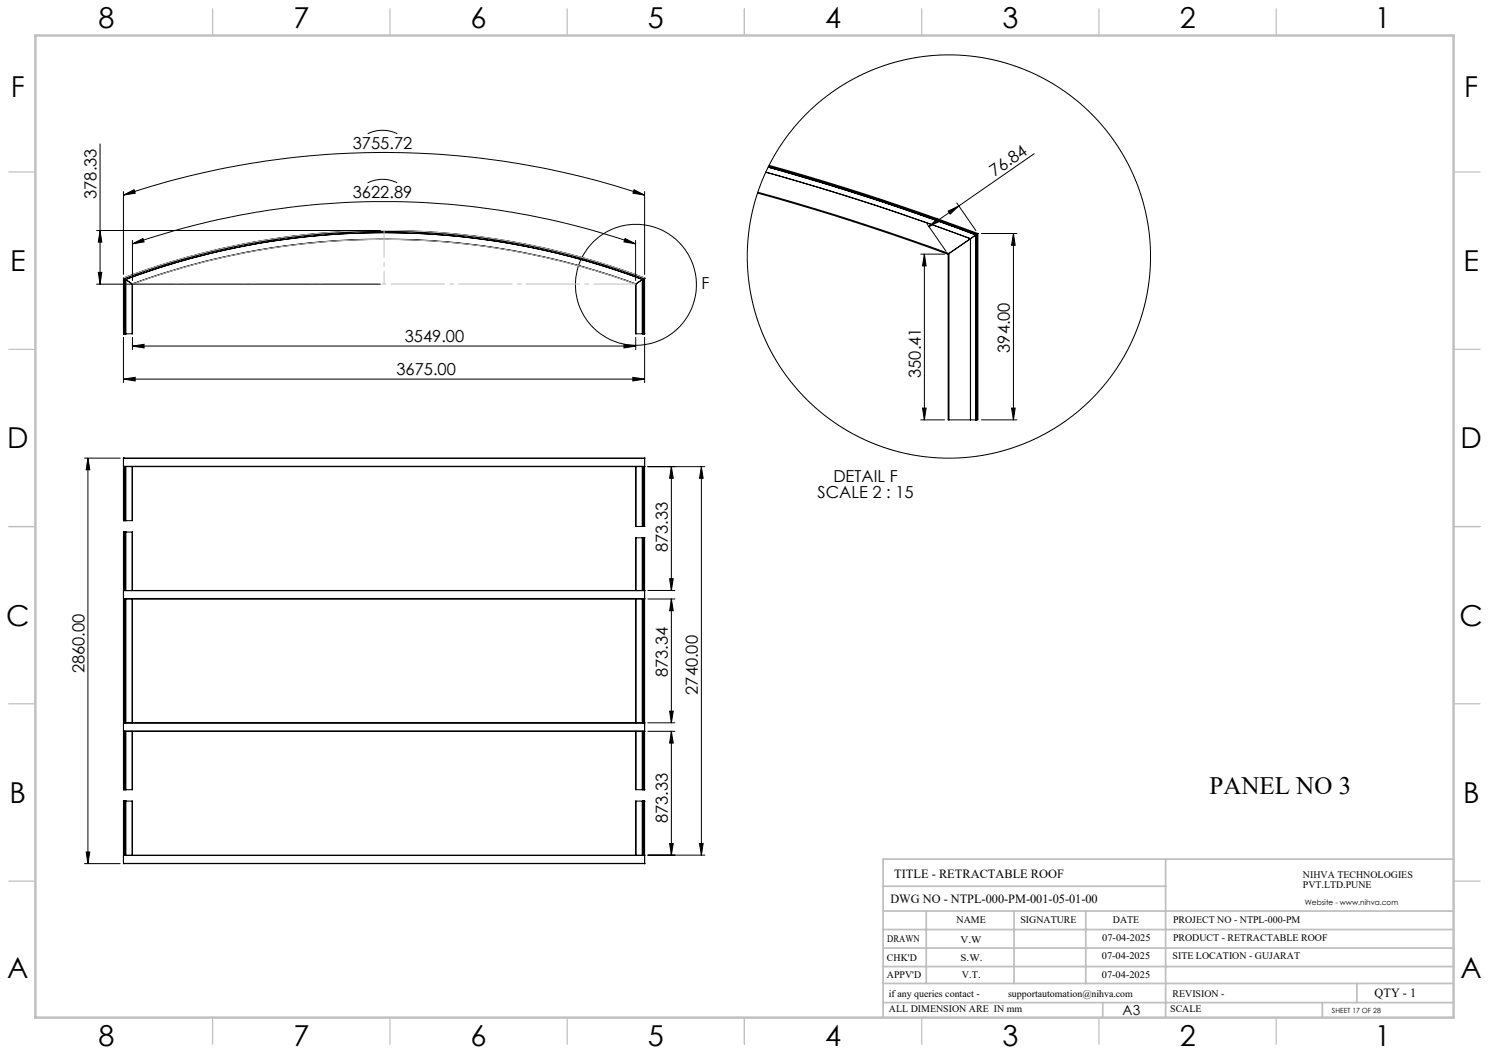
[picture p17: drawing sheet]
<svg xmlns="http://www.w3.org/2000/svg" width="420mm" height="297mm" viewBox="0 0 420 297" stroke-linecap="round" stroke-linejoin="round" font-family="sans-serif">
<defs><g id="words">
<g font-size="8.1">
<text x="27.8" y="8">8</text>
<text x="82.8" y="8">7</text>
<text x="132.8" y="8">6</text>
<text x="182.8" y="8">5</text>
<text x="232.8" y="8">4</text>
<text x="282.8" y="8">3</text>
<text x="332.8" y="8">2</text>
<text x="387.8" y="8">1</text>
<text x="3" y="27.2">F</text>
<text x="413" y="27.2">F</text>
<text x="2.8" y="76.5">E</text>
<text x="412.8" y="76.5">E</text>
<text x="2" y="126.5">D</text>
<text x="412" y="126.5">D</text>
<text x="1.7" y="176.5">C</text>
<text x="411.7" y="176.5">C</text>
<text x="2.7" y="226.5">B</text>
<text x="412.7" y="226.5">B</text>
<text x="2" y="275.7">A</text>
<text x="412" y="275.7">A</text>
<text x="27.8" y="295">8</text>
<text x="82.8" y="295">7</text>
<text x="132.8" y="295">6</text>
<text x="182.8" y="295">5</text>
<text x="232.8" y="295">4</text>
<text x="282.8" y="295">3</text>
<text x="332.8" y="295">2</text>
<text x="387.8" y="295">1</text>
</g>
<text font-size="7.1" x="341.1" y="224.1">PANEL NO 3</text>
<g font-size="4.7">
<text x="99.5" y="42">3755.72</text>
<text x="280.5" y="49.9" transform="rotate(-35 280.5 49.9)">76.84</text>
<text x="27.2" y="56.1" transform="rotate(-90 27.2 56.1)">378.33</text>
<text x="99.5" y="55.8">3622.89</text>
<text x="197.8" y="81.6">F</text>
<text x="114.2" y="96.6">3549.00</text>
<text x="284.9" y="99.5" transform="rotate(-90 284.9 99.5)">394.00</text>
<text x="111.8" y="105.9">3675.00</text>
<text x="259.7" y="106.6" transform="rotate(-90 259.7 106.6)">350.41</text>
<text x="235.1" y="135.8">DETAIL F</text>
<text x="230.6" y="140.4">SCALE 2 : 15</text>
<text x="188.4" y="155.7" transform="rotate(-90 188.4 155.7)">873.33</text>
<text x="23.8" y="189.9" transform="rotate(-90 23.8 189.9)">2860.00</text>
<text x="188.4" y="191" transform="rotate(-90 188.4 191)">873.34</text>
<text x="196.8" y="196" transform="rotate(-90 196.8 196)">2740.00</text>
<text x="188.4" y="232.2" transform="rotate(-90 188.4 232.2)">873.33</text>
</g>
<text font-size="3.9" x="316.7" y="286.4">A3</text>
<g font-size="3.5">
<text x="252.2" y="247.6">TITLE - RETRACTABLE ROOF</text>
<text x="251.2" y="254.7">DWG NO - NTPL-000-PM-001-05-01-00</text>
<text x="387.7" y="281.1">QTY - 1</text>
</g>
<g font-size="2.8">
<text x="367.5" y="247.6">NIHVA TECHNOLOGIES</text>
<text x="367.5" y="250.5">PVT.LTD.PUNE</text>
<text x="269.8" y="260.3">NAME</text>
<text x="287.8" y="260.3">SIGNATURE</text>
<text x="313.9" y="260.4">DATE</text>
<text x="330.9" y="260.4">PROJECT NO - NTPL-000-PM</text>
<text x="250.3" y="265.6">DRAWN</text>
<text x="270.9" y="266.1">V.W</text>
<text x="310.9" y="265.5">07-04-2025</text>
<text x="330.9" y="265.5">PRODUCT - RETRACTABLE ROOF</text>
<text x="250.2" y="271.1">CHK'D</text>
<text x="250.2" y="275.8">APPV'D</text>
<text x="270.9" y="271.1">S.W.</text>
<text x="271.3" y="275.8">V.T.</text>
<text x="310.8" y="270.6">07-04-2025</text>
<text x="310.8" y="275.8">07-04-2025</text>
<text x="330.7" y="270.6">SITE LOCATION - GUJARAT</text>
<text x="250.7" y="281.1">if any queries contact -</text>
<text x="284.3" y="281.1">supportautomation@nihva.com</text>
<text x="330.7" y="281.1">REVISION -</text>
<text x="250.7" y="285.6">ALL DIMENSION ARE IN mm</text>
<text x="330.1" y="285.6">SCALE</text>
</g>
<text font-size="2.1" x="368.1" y="255.1">Website - www.nihva.com</text>
<text font-size="2" x="375.7" y="285.6">SHEET 17 OF 28</text>
</g></defs>
<g fill="none" stroke="#000" stroke-width=".28">
<path d="M112 37.7a9.4 9.4 0 0 0-8.3 0M28.2 40.6v39.5M34.8 55l3-1.5 .3 1zM34.8 55a230.5 230.5 0 0 1 147 0M34.8 54v23.4M103.7 51.6a9.3 9.3 0 0 1 8.3 0M178.9 53.5l2.9 1.5-3.3-.5zM181.8 54v23.4M213.7 54.5a683.7 683.7 0 0 1 53.7 17.2l.3-.2M213.7 54.2a676.2 676.2 0 0 1 54 17.3M216 48.6a712.1 712.1 0 0 1 57.7 18.7M216 48.5a676.4 676.4 0 0 1 57.8 18.8"/>
<path d="M216.7 47.2a699.1 699.1 0 0 1 58.5 19.1M216.8 46.9a687.6 687.6 0 0 1 58.8 19.2M216.9 46.6a702.1 702.1 0 0 1 58.9 19.3M267.4 59.5l3-1.4-2.4 2.3zM269.9 57.3l5.4 7.7M291.7 43.4l-29.7 20.5M27.2 65h80.1M27.7 76.8h1l-.5 3.3zM28.2 65l.5 3.3h-1zM34.8 78.4l.1 15.8M34.8 78.4l.1 .1M34.8 78.4a208.7 208.7 0 0 1 147 0"/>
<path d="M34.9 78.5a208.3 208.3 0 0 1 146.9 0M34.9 78.5v15.7M34.9 78.5h.1M35 78.5h.1M35 78.5v15.7M35 78.5a208.3 208.3 0 0 1 146.7 0M35 78.5l.5 .3M35.5 78.8h.1M35.5 78.8a207.8 207.8 0 0 1 145.7 0M35.5 78.8v15.4M35.5 78.8l1.8 1.3M37.4 68.8l2.9-1.5 .3 .9z"/>
<path d="M37.4 68.8a217.1 217.1 0 0 1 141.9 0M37.4 67.8v11.3M176.3 67.3l3 1.5-3.3-.6zM179.3 67.8v11.3M181.2 78.8h.1M181.2 78.8l-1.8 1.3M181.2 78.8v15.4M181.6 78.5h.1M181.6 78.5l-.4 .3M181.6 78.5v15.7M181.7 78.5h.1M181.8 78.5h-.1"/>
<path d="M181.8 78.5v15.7M181.8 78.4v.1M181.8 78.4v15.8M259.7 71.7h6.7M260.7 71.7l.5 3.3h-1zM260.7 71.7v46.7M261.4 63.1l5.4 7.8M262 63.9l2.4-2.3 .6 .8zM267.7 71.5l-.3 .2v46.7h.3M267.7 71.5v46.9M273.7 67.3l-6 4.2M273.8 67.3h-.1"/>
<path d="M273.8 67.3v51.1M275.2 66.3l-7.5 5.2M275.2 66.3v52.1M275.3 66.2l-.1 .1M275.3 66.2v52.2M275.3 66.2a667.5 667.5 0 0 0-58.6-19.1 699.3 699.3 0 0 1 58.6 19.1M275.3 66.2h.1M275.6 66.1l-.3 .1M275.6 66.1v52.3M275.8 65.9l-.2 .2M275.8 65.9v52.5h-.2M276.8 65.9h10"/>
<path d="M285.9 65.9l.4 3.3h-1zM285.9 65.9v52.5M27.2 80.1h80.1M34.8 95.1v12.8M34.9 94.2h2.4M35 94.2h.1M35.5 94.2h.1M37.3 80.1h.1M37.3 80.1a206.2 206.2 0 0 1 142.1 0M37.3 80.1v14.1M37.4 80.1l-.1 14.1M37.4 97.6l3.2-.5v1z"/>
<path d="M37.4 95.1v3.5M37.4 97.6h141.9M176 97.1l3.3 .5-3.3 .5zM179.3 95.1v3.5M179.4 80.1h-.1a205.7 205.7 0 0 0-141.9 0M179.4 80.1v14.1M179.4 94.2h2.4M181.2 94.2h.1M181.6 94.2h.1M181.7 94.2h.1M181.8 95.1v12.8M34.8 106.9l3.3-.5v1.1z"/>
<path d="M34.8 106.9h147M178.5 106.4l3.3 .5-3.3 .6zM259.7 118.4h6.7M260.2 115.1h1l-.5 3.3zM267.7 118.4h7.5M273.7 118.4h.1M275.2 118.4h.1M275.3 118.4h.1M275.3 118.4h.3M276.8 118.4h10M285.3 115.1h1l-.4 3.3zM23.8 129.2h10.1"/>
<path d="M24.8 129.2l.5 3.3h-1zM24.8 129.2v114.4M34.8 131.5l.1 .1M34.8 129.3h147M34.8 131.5h147M34.8 129.3v2.2M34.9 131.6h.1M34.9 129.2h.1M34.9 129.2l-.1 .1M34.9 129.2h146.9M34.9 131.6h146.9M34.9 131.6v15.3"/>
<path d="M35 131.6v15.3M35.5 131.6v15.3M37.3 131.6v15.3M37.4 131.6l-.1 15.3M179.3 131.6l.1 16.9M179.4 131.6v16.9M181.2 131.6v16.9M181.6 131.6v16.9M181.8 129.2v.1M181.8 131.6v16.9M181.8 129.2h.1M181.8 131.6h.1"/>
<path d="M181.8 131.5v.1M181.8 129.3v2.2M182.7 131.6h16.1M189.4 131.6l.5 3.3h-1zM189.4 131.6v34.9M197.8 131.6l.5 3.3h-1zM197.8 131.6v109.6M34.9 150.1v72.6M34.9 150.1v16.4M34.9 150.1h2.4M34.9 146.9h2.4M35 150.1h.1"/>
<path d="M35 146.9h.1M35 150.1v16.4M35.5 150.1h.1M35.5 146.9h.1M35.5 150.1v16.4M37.3 150.1l.1 16.4M37.3 150.1v16.4M179.4 151.7l-.1 14.8M179.4 151.7v14.8M179.4 151.7h2.4M179.4 148.5h2.4M181.2 151.7h.1"/>
<path d="M181.2 148.5h.1M181.2 151.7v14.8M181.6 148.5h.1M181.6 151.7v14.8M181.7 151.7h.1M181.7 148.5h.1M181.8 151.7v71M181.8 151.7v14.8M34.8 168.9h.1M34.8 168.9h147M34.9 168.9h.1M34.9 166.5l-.1 .1"/>
<path d="M34.9 166.5h.1M34.9 166.5h146.9M34.9 168.9h146.9M34.9 168.9v35M35 168.9v35M35.5 168.9v35M37.3 168.9v35M37.4 168.9v35M179.3 168.9v35M179.4 168.9v35M181.2 168.9v35M181.6 168.9v35"/>
<path d="M181.8 166.5l-147 .1M181.8 168.9v35M181.8 166.5h.1M181.8 168.9h.1M182.7 166.5h7.7M182.7 168.9h7.7M188.9 163.2h1l-.5 3.3zM189.4 168.9l.5 3.4h-1zM189.4 168.9v35M34.8 206.2l.1 .1M34.8 203.9h147M34.8 206.2l147 .1"/>
<path d="M34.9 206.3h.1M34.9 203.9h-.1M34.9 203.9h.1M34.9 203.9h146.9M34.9 206.3h146.9M34.9 206.3v16.4M35 206.3v16.4M35.5 206.3v16.4M37.3 206.3v16.4M37.4 206.3l-.1 16.4M179.3 206.3l.1 16.4M179.4 206.3v16.4"/>
<path d="M181.2 206.3v16.4M181.6 206.3v16.4M181.8 203.9h.1M181.8 206.3v16.4M181.8 206.3h.1M182.7 203.9h7.7M182.7 206.3h7.7M188.9 200.6h1l-.5 3.3zM189.4 206.3l.5 3.3h-1zM189.4 206.3v34.9M34.9 226v15.2M34.9 226h2.4"/>
<path d="M34.9 222.7h2.4M35 226h.1M35 222.7h.1M35 226v15.2M35.5 226h.1M35.5 222.7h.1M35.5 226v15.2M37.3 226l.1 15.2M37.3 226v15.2M179.4 226l-.1 15.2M179.4 226v15.2M179.4 226h2.4"/>
<path d="M179.4 222.7h2.4M181.2 226h.1M181.2 222.7h.1M181.2 226v15.2M181.6 222.7h.1M181.6 226v15.2M181.7 226h.1M181.7 222.7h.1M181.8 226v15.2M188.9 237.9h1l-.5 3.3zM197.3 237.9h1l-.5 3.3zM23.8 243.6h10.1"/>
<path d="M24.3 240.3h1l-.5 3.3zM34.8 243.5l.1 .1M34.8 243.5h147M34.8 241.3h147M34.8 241.3v2.2M34.9 243.6h.1M34.9 241.2l-.1 .1M34.9 241.2h.1M34.9 241.2h146.9M34.9 243.6h146.9M181.8 241.2v.1M181.8 241.2h.1"/>
<path d="M181.8 243.6h.1M181.8 243.5v.1M181.8 241.3v2.2M182.7 241.2h16.1"/>
<circle cx="267.6" cy="72.4" r="56.9"/>
<circle cx="179.4" cy="80.3" r="17.1"/>
</g>
<path d="M34.8 78.4a208.7 208.7 0 0 1 147 0M37.4 80.1a205.6 205.6 0 0 1 141.9 0" fill="none" stroke="#c0c0c0" stroke-width=".28"/>
<path d="M37.4 80.1h141.9" fill="none" stroke="#c0c0c0" stroke-width=".28" stroke-dasharray="15.2 1.3 1.3 1.3" stroke-dashoffset="3.3" stroke-linecap="butt"/>
<path d="M108.3 65v15.1" fill="none" stroke="#c0c0c0" stroke-width=".28" stroke-dasharray="15.2 1.3 1.3 1.3" stroke-dashoffset="7.6" stroke-linecap="butt"/>
<g fill="none" stroke="#c0c0c0" stroke-width=".35">
<path d="M60 2.5v7.5M110 2.5v7.5M160 2.5v7.5M210 2.5v7.5M260 2.5v7.5M310 2.5v7.5M360 2.5v7.5M2.5 48.5h7.5M410 48.5h7.5M2.5 98.5h7.5M410 98.5h7.5M2.5 148.5h7.5"/>
<path d="M410 148.5h7.5M2.5 198.5h7.5M410 198.5h7.5M2.5 248.5h7.5M410 248.5h7.5M60 287v7.5M110 287v7.5M160 287v7.5M210 287v7.5M260 287v7.5M310 287v7.5M360 287v7.5"/>
</g>
<g fill="none" stroke="#c0c0c0" stroke-width=".5">
<path d="M249.1 257h160.9M249.1 250h79.7M261.3 257v20.4M286 257v20.4M306.2 257v20.4M328.8 242.3v44.7M410 242.3h-160.9v44.7M249.1 272.6h160.9M249.1 267.4h160.9M249.1 262.2h160.9M249.1 277.4h160.9M382.7 277.4v5.4"/>
<path d="M249.1 282.8h160.9M311 282.8v4.2M373 282.8v4.2"/>
</g>
<path d="M10 10h400v277h-400z" fill="none" stroke="#c0c0c0" stroke-width=".7"/>
<g fill="#000">
<path d="M178.9 53.5l2.9 1.5-3.3-.5zM34.8 55l3-1.5 .3 1z"/>
<path d="M28.2 65l.5 3.3h-1zM27.7 76.8h1l-.5 3.3z"/>
<path d="M176.3 67.3l3 1.5-3.3-.6zM37.4 68.8l2.9-1.5 .3 .9z"/>
<path d="M262 63.9l2.4-2.3 .6 .8zM267.4 59.5l3-1.4-2.4 2.3z"/>
<path d="M37.4 97.6l3.2-.5v1zM176 97.1l3.3 .5-3.3 .5zM34.8 106.9l3.3-.5v1.1zM178.5 106.4l3.3 .5-3.3 .6z"/>
<path d="M189.4 131.6l.5 3.3h-1zM188.9 163.2h1l-.5 3.3zM189.4 168.9l.5 3.4h-1zM188.9 200.6h1l-.5 3.3zM189.4 206.3l.5 3.3h-1zM188.9 237.9h1l-.5 3.3zM24.8 129.2l.5 3.3h-1zM24.3 240.3h1l-.5 3.3zM197.8 131.6l.5 3.3h-1zM197.3 237.9h1l-.5 3.3zM285.9 65.9l.4 3.3h-1zM285.3 115.1h1l-.4 3.3zM260.7 71.7l.5 3.3h-1zM260.2 115.1h1l-.5 3.3z"/>
</g>
<use href="#words"/>
</svg>
